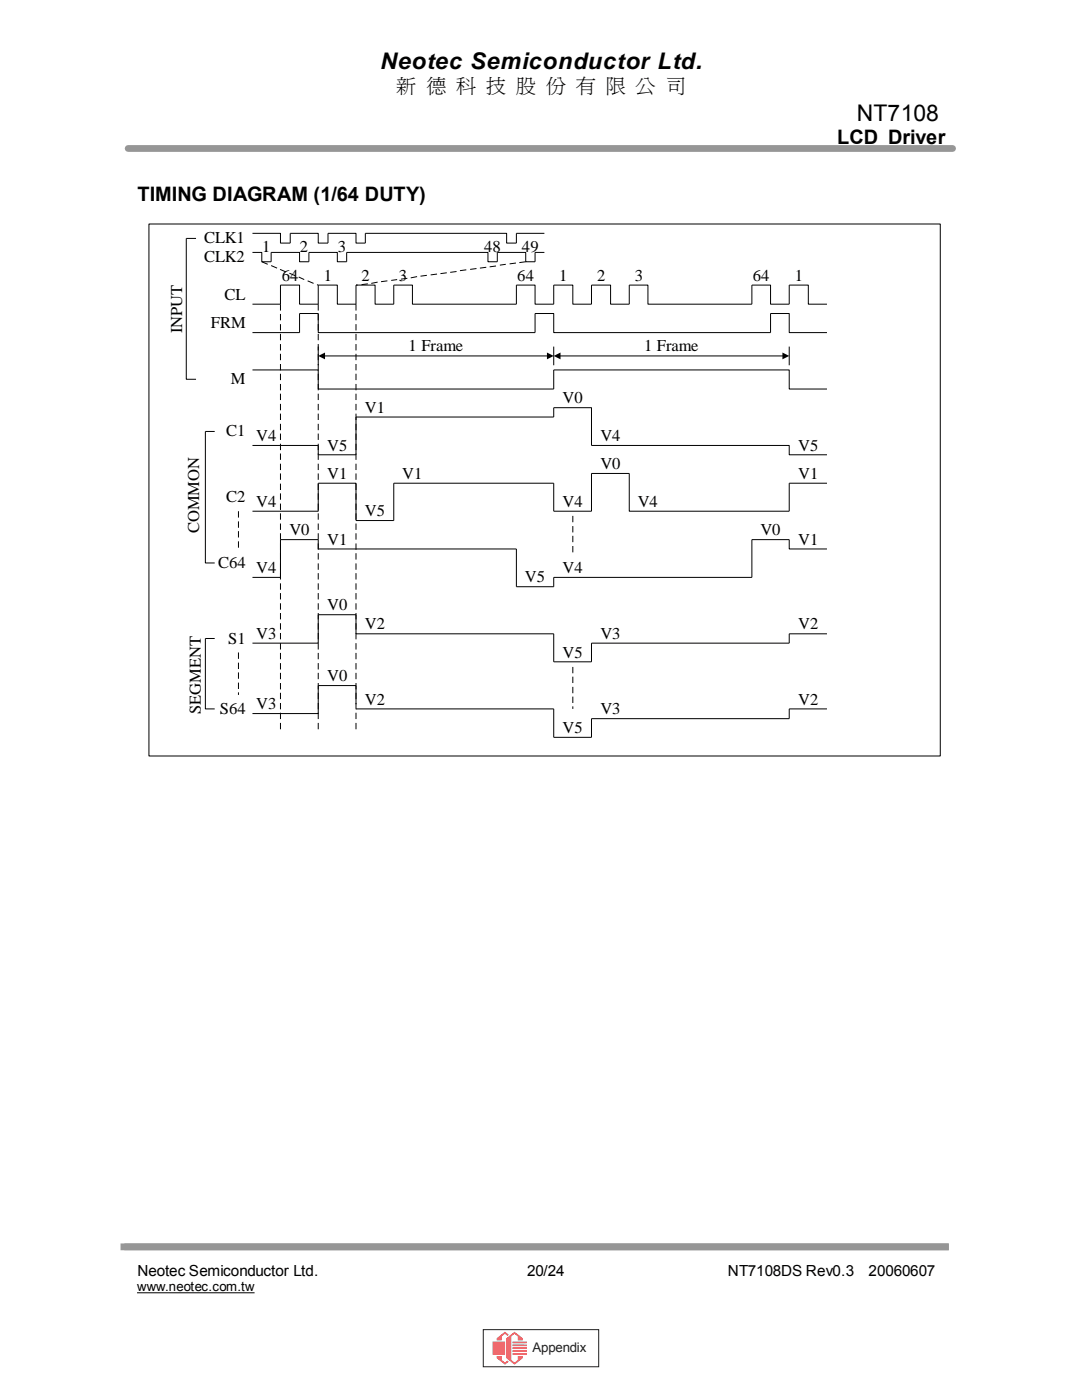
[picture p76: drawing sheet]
<svg xmlns="http://www.w3.org/2000/svg" width="216mm" height="279mm" viewBox="0 0 216 279" stroke-linecap="round" stroke-linejoin="round" font-family="sans-serif">
<defs><g id="words">
<g font-size="4.6">
<text x="75.8" y="13.7">Neotec Semiconductor Ltd.</text>
<text x="170.9" y="24.2">NT7108</text>
</g>
<g font-size="4">
<text x="79.1" y="18.5">新</text>
<text x="85.1" y="18.5">德</text>
<text x="91" y="18.5">科 份 公</text>
<text x="97" y="18.5">技 有</text>
<text x="103" y="18.5">股 限</text>
<text x="132.8" y="18.5">司</text>
<text x="167" y="28.8">LCD Driver</text>
<text x="27.4" y="40.1">TIMING DIAGRAM (1/64 DUTY)</text>
</g>
<g font-size="3.3">
<text x="40.7" y="48.5">CLK1</text>
<text x="40.7" y="52.3">CLK2</text>
<text x="52.3" y="50.4">1</text>
<text x="59.9" y="50.4">2</text>
<text x="67.4" y="50.4">3</text>
<text x="96.6" y="50.4">48</text>
<text x="104.1" y="50.4">49</text>
<text x="44.8" y="59.9">CL</text>
<text x="56.2" y="56">64</text>
<text x="64.6" y="56">1</text>
<text x="72.1" y="56">2</text>
<text x="79.6" y="56">3</text>
<text x="103.2" y="56">64</text>
<text x="111.6" y="56">1</text>
<text x="119.1" y="56">2</text>
<text x="126.7" y="56">3</text>
<text x="150.2" y="56">64</text>
<text x="158.6" y="56">1</text>
<text x="42.1" y="65.4">FRM</text>
<text x="36.3" y="66.5" transform="rotate(-90 36.3 66.5)">INPUT</text>
<text x="81.5" y="70.1">1 Frame</text>
<text x="128.5" y="70.1">1 Frame</text>
<text x="46.1" y="76.7">M</text>
<text x="72.8" y="82.4">V1</text>
<text x="112.3" y="80.5">V0</text>
<text x="45.1" y="87">C1</text>
<text x="51.1" y="88">V4</text>
<text x="65.3" y="89.9">V5</text>
<text x="119.8" y="88">V4</text>
<text x="159.3" y="89.9">V5</text>
<text x="65.3" y="95.5">V1</text>
<text x="80.3" y="95.5">V1</text>
<text x="119.8" y="93.6">V0</text>
<text x="159.3" y="95.5">V1</text>
<text x="45.1" y="100.2">C2</text>
<text x="51.1" y="101.2">V4</text>
<text x="112.3" y="101.2">V4</text>
<text x="127.3" y="101.2">V4</text>
<text x="39.7" y="106.4" transform="rotate(-90 39.7 106.4)">COMMON</text>
<text x="57.7" y="106.8">V0</text>
<text x="72.8" y="103">V5</text>
<text x="151.7" y="106.8">V0</text>
<text x="43.5" y="113.4">C64</text>
<text x="65.3" y="108.7">V1</text>
<text x="159.3" y="108.7">V1</text>
<text x="51.1" y="114.3">V4</text>
<text x="104.7" y="116.2">V5</text>
<text x="112.3" y="114.3">V4</text>
<text x="65.3" y="121.8">V0</text>
<text x="72.8" y="125.6">V2</text>
<text x="159.3" y="125.6">V2</text>
<text x="45.6" y="128.4">S1</text>
<text x="51.1" y="127.5">V3</text>
<text x="112.3" y="131.2">V5</text>
<text x="119.8" y="127.5">V3</text>
<text x="65.3" y="135.9">V0</text>
<text x="40" y="142.6" transform="rotate(-90 40 142.6)">SEGMENT</text>
<text x="43.9" y="142.5">S64</text>
<text x="51.1" y="141.6">V3</text>
<text x="72.8" y="140.6">V2</text>
<text x="119.8" y="142.5">V3</text>
<text x="159.3" y="140.6">V2</text>
<text x="112.3" y="146.3">V5</text>
</g>
<g font-size="3">
<text x="27.4" y="254.6">Neotec Semiconductor Ltd.</text>
<text x="105.2" y="254.6">20/24</text>
<text x="145.2" y="254.6">NT7108DS Rev0.3</text>
<text x="173.3" y="254.6">20060607</text>
</g>
<text font-size="2.6" x="27.3" y="257.7">www.neotec.com.tw</text>
<text font-size="2.6" fill="#231f20" x="106.3" y="269.7">Appendix</text>
</g></defs>
<path d="M27.3 258h23.5" fill="none" stroke="#000" stroke-width=".2"/>
<path d="M25.6 29.6h164.5z" fill="#969696" stroke="#969696" stroke-width="1.4"/>
<path d="M24 248.8h165.3" fill="none" stroke="#969696" stroke-width="1.4" stroke-linecap="butt"/>
<path d="M29.7 44.7h157.9v106.2h-157.9z" fill-rule="evenodd" fill="#fff" stroke="#000" stroke-width=".2"/>
<g fill="none" stroke="#000" stroke-width=".2">
<path d="M39.1 47.6h-1.9v28.1h1.9M50.4 46.6h5.6v1.9h1.9v-1.9h5.6v1.9h1.9v-1.9h5.6v1.9h1.9v-1.9h28.2v1.9h1.9v-1.9h5.6M50.4 50.4h1.8v1.8h1.9v-1.8h5.7v1.8h1.8v-1.8h5.7v1.8h1.9v-1.8h28.2v1.8h1.8v-1.8h5.7v1.8h1.9v-1.8h1.8M52.2 52.2l1.2 .5M54.1 53l1.2 .5M55.9 53.8l1.2 .5M57.7 54.5l1.2 .5M59.6 55.3l1.1 .5M61.4 56l1.2 .6M63.2 56.8l.3 .1M63.5 56.9h3.8v3.8h3.7M63.5 56.9v5.1"/>
<path d="M71 56.9h3.8v3.8h3.8v-3.8h3.7v3.8h20.7v-3.8h3.8v3.8h3.7v-3.8h3.8v3.8h3.7v-3.8h3.8v3.8h3.8v-3.8h3.7v3.8h20.7v-3.8h3.8v3.8h3.7v-3.8h3.8v3.8h3.7M71 56.9v5.1M71 56.9h.4M73.4 56.6l-1.3 .2M75.4 56.3l-1.3 .3M77.3 56l-1.3 .2M79.2 55.8l-1.1 .2M81.3 55.5l-1.3 .2M83.2 55.2l-1.2 .3M85.2 54.9l-1.3 .2M87.2 54.7l-1.3 .2M89.2 54.4l-1.3 .2"/>
<path d="M91.1 54.2l-1.3 .2M93 53.8l-1.2 .2M95.1 53.6l-1.3 .2M97 53.3l-1.2 .2M99 53.1l-1.3 .2M100.9 52.7l-1.2 .2M103 52.5l-1.3 .2M104.9 52.2l-1.3 .2M50.4 73.8h13.1v3.8h47v-3.8h47v3.8h7.5M50.4 60.7h5.6M56 62.7v1.2M56 64.7v1.3"/>
<path d="M56 66.6v1.3M56 68.7v1.2M56 70.6v1.3M56 72.6v1.3M56 74.6v1.3M56 76.6v1.3M56 78.6v1.2M63.5 60.7h-3.7v-3.8h-3.8v5.1M63.5 62.7v1.2M63.5 64.7v1.3M63.5 66.6v1.3M63.5 68.7v5.2"/>
<path d="M63.5 74.6v1.3M63.5 76.6v1.3M63.5 78.6v1.2M64.7 71h44.7M71 62.7v1.2M71 64.7v1.3M71 66.6v1.3M71 68.7v1.2M71 70.6v1.3M71 72.6v1.3M71 74.6v1.3M71 76.6v1.3"/>
<path d="M71 78.6v1.2M110.5 69.2v3.7M111.7 71h44.7M157.5 69.2v3.7M165 66.4h-7.5v-3.8h-3.7v3.8h-43.3v-3.8h-3.7v3.8h-43.3v-3.8h-3.7v3.8h-9.4M42.8 86.1h-1.8v26.3h1.8M50.4 88.9h13.1M56 80.6v1.3M56 82.5v1.3M56 84.6v1.3M56 86.5v1.3M56 88.6v1.2"/>
<path d="M56 90.5v1.3M56 92.5v1.3M56 94.5v1.3M56 96.5v1.3M56 98.5v1.2M63.5 80.6v1.3M63.5 82.5v1.3M63.5 84.6v1.3M63.5 86.5v1.3M63.5 88.6v3.2M63.5 92.5v1.3M63.5 94.5v1.3"/>
<path d="M63.5 96.5v1.3M63.5 98.5v1.2M63.5 90.8h7.5M71 83.2h39.5v-1.8h7.5v7.5h39.5v1.9h7.5M71 80.6v1.3M71 82.5v9.3M71 92.5v1.3M71 94.5v1.3M71 96.5v1.3M71 98.5v1.2M165 96.4h-7.5v5.6h-31.9v-7.5h-7.6v7.5h-7.5v-5.6h-31.9v7.5h-7.6v-7.5h-7.5v5.6h-13.1M47.6 102v1.3"/>
<path d="M47.6 104.1v1.2M47.6 106v1.3M47.6 108v1.3M56 107.7v7.5h-5.6M56 100.5v1.3M56 102.4v1.3M56 104.5v1.2M56 106.4v1.3M56 108.5v1.2M56 110.4v1.3M56 112.4v1.3M56 114.4v1.3"/>
<path d="M56 116.4v1.3M56 118.4v1.2M56 107.7h7.5M63.5 109.6h39.5v7.5h7.5v-1.9h39.5v-7.5h7.5v1.9h7.5M63.5 100.5v1.3M63.5 102.4v1.3M63.5 104.5v1.2M63.5 106.4v3.3M63.5 110.4v1.3M63.5 112.4v1.3M63.5 114.4v1.3M63.5 116.4v1.3"/>
<path d="M63.5 118.4v1.2M71 100.5v1.3M71 102.4v1.3M71 104.5v1.2M71 106.4v1.3M71 108.5v1.2M71 110.4v1.3M71 112.4v1.3M71 114.4v1.3M71 116.4v1.3M71 118.4v1.2M114.3 103v1.2"/>
<path d="M114.3 105v1.3M114.3 106.9v1.3M114.3 109v1.2M42.8 127.4h-1.8v14.1h1.8M47.6 130.2v1.3M47.6 132.2v1.3M47.6 134.2v1.3M47.6 136.2v1.3M47.6 138.2v.5M56 120.4v1.3M56 122.3v1.3M56 124.4v1.2"/>
<path d="M56 126.3v1.3M56 128.4v1.2M56 130.3v1.3M56 132.3v1.3M56 134.3v1.3M56 136.3v1.3M56 138.3v1.2M63.5 120.4v1.3M63.5 122.3v1.3M63.5 124.4v1.2M63.5 126.3v1.3M63.5 128.4v1.2"/>
<path d="M63.5 130.3v1.3M63.5 132.3v1.3M63.5 134.3v1.3M63.5 136.3v1.3M63.5 138.3v1.2M71 122.7h-7.5v5.7h-13.1M71 136.8h-7.5v5.6h-13.1M71 120.4v1.3M71 122.3v5.3M71 128.4v1.2M71 130.3v1.3M71 132.3v1.3"/>
<path d="M71 134.3v1.3M71 136.3v5.3M71 126.5h39.5v5.6h7.5v-3.7h39.5v-1.9h7.5M114.3 133.1v1.3M114.3 135v1.3M114.3 137.1v1.2M114.3 139v1.3M56 140.3v1.3M56 142.2v1.3M56 144.3v1.2M63.5 140.3v1.3M63.5 142.2v1.3"/>
<path d="M63.5 144.3v1.2M71 142.2v1.3M71 144.3v1.2M71 141.5h39.5v5.7h7.5v-3.8h39.5v-1.9h7.5M114.3 141v.5"/>
</g>
<g fill="#000">
<path d="M63.5 71l1.4-.6v1.3zM109.1 70.4l1.4 .6-1.4 .7z" fill-rule="evenodd"/>
<path d="M110.5 71l1.3-.6v1.3zM156.1 70.4l1.4 .6-1.4 .7z" fill-rule="evenodd"/>
</g>
<path d="M96.4 265.4h23.1v7.4h-23.1z" fill="#fff"/>
<path d="M96.4 265.4h23.1v7.4h-23.1z" fill="none" stroke="#231f20" stroke-width=".2"/>
<path d="M102.3 267.9h2.8M102.3 268.5h2.8M102.3 269.1h2.8M102.3 269.6h2.8M102.3 270.2h2.8" fill="none" stroke="#ef3d42" stroke-width=".33"/>
<g fill="#ef3d42">
<path d="M101 267.1l1-.4-1 4.3z"/>
<path d="M102 266.7v4.7l-1-.4z"/>
<path d="M98.3 267.7h2.5l-2.5 2.7z"/>
<path d="M100.8 267.7v2.7h-2.5z"/>
<path d="M100.8 271.9l.7-.2-.7 .7z"/>
<path d="M99.1 270.6h1l-1 .4z"/>
<path d="M102.7 271.9l1.6-.9-1.6 1.4z"/>
<path d="M103.7 270.6h.6l-.6 .5z"/>
<path d="M103.7 271.1l.6-.5v.4z"/>
<path d="M99.1 267.5l1-.8v.8z"/>
<path d="M103.7 267l.6 .5h-.6z"/>
<path d="M103.7 267l.6 .1v.4z"/>
<path d="M102.7 265.8l1 1.2-1-.8z"/>
<path d="M103.7 267v.5h-.4z"/>
<path d="M103.3 270.6h.4l-.4 .8z"/>
</g>
<g fill="#ef3d42">
<path d="M100.8 271.9l.5-.4 .2 .2z"/>
<path d="M101 271l1 .4 .7 1z"/>
<path d="M102 271.4l.7 .5v.5z"/>
<path d="M99.1 271l1-.4v.8z"/>
<path d="M99.1 271l1 .4 .7 1z"/>
<path d="M100.1 271.4l.7 .5v.5z"/>
<path d="M102.7 271.9l1-.8 .6-.1z"/>
<path d="M100.8 265.8l.5 .8-.5-.4z"/>
<path d="M100.8 265.8l.7 .6-.2 .2z"/>
<path d="M101 267.1l1.7-1.3-.7 .9z"/>
<path d="M102.7 265.8v.4l-.7 .5z"/>
<path d="M99.1 267.1l1-.4-1 .8z"/>
<path d="M99.1 267.1l1.7-1.3-.7 .9z"/>
<path d="M100.8 265.8v.4l-.7 .5z"/>
<path d="M102.7 265.8l1.6 1.3-.6-.1z"/>
<path d="M103.3 266.7l.4 .3-.4 .5z"/>
<path d="M103.7 270.6v.5l-.4 .3z"/>
</g>
<use href="#words"/>
</svg>
